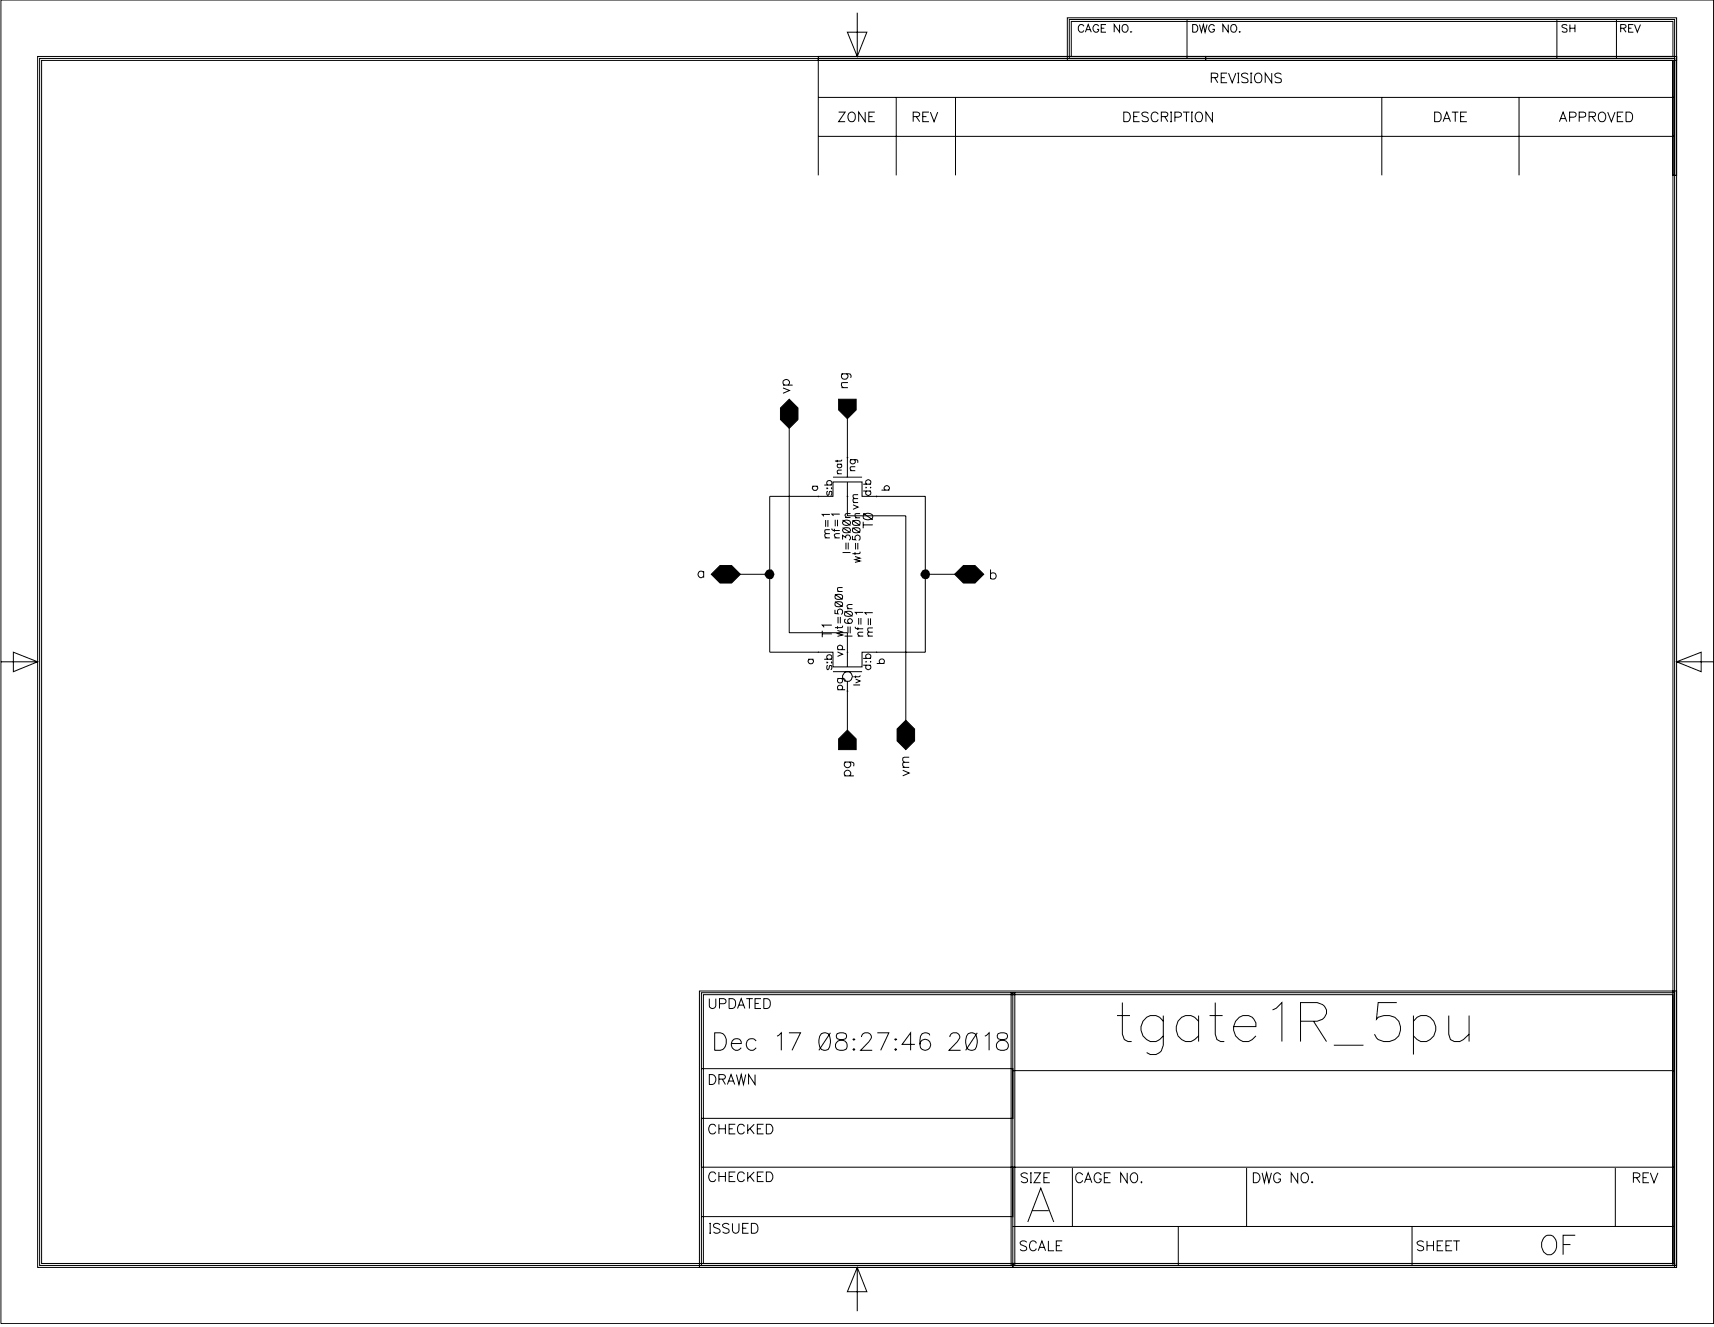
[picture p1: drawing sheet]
<svg xmlns="http://www.w3.org/2000/svg" width="514mm" height="398mm" viewBox="0 0 514 398" stroke-linecap="round" stroke-linejoin="round" font-family="sans-serif">
<g fill="none" stroke="#000" stroke-width=".3">
<path d="M11.3 16.9h491.5v362.6h-1.1v-361.4h-489.2v360.8h489.7v1.2h-490.9zM11.9 17.5h490.3v362h-490.3zM245.4 16.9h257.4v35.7h-1.1v-34.5h-256.3zM254.1 9.7h5.9l-2.9 7.2zM257.1 3.8v13.1M320.1 5.3h182.7v12.8h-141.2v-1.2h140.1v-10.5h-180.4v10.5h40.3v1.2h-41.5zM320.7 5.8h181.5v11.7h-181.5zM325.1 7.9a.88 .88 0 0 0-1-.5 .88 .88 0 0 0-.7 .8v.6a.88 .88 0 0 0 .7 .9 .88 .88 0 0 0 1-.6M325.5 9.7l.8-2.3 1 2.3M325.8 8.9h1.1M329.5 7.9l-.4-.4a1.1 1.1 0 0 0-1.4 1 1.1 1.1 0 0 0 1.4 1.1l.4-.8h-.5M330.2 8.5h1"/>
<path d="M331.7 7.4h-1.5v2.3h1.5M335.7 7.4v2.3l-1.6-2.3v2.3M336.9 7.5a1.1 1.1 0 0 1 1.4 1 1.1 1.1 0 0 1-1.4 1.1l-.4-.8 .1-.9zM339 9.6h.3zM356 5.8v11.7M357.7 7.4h.7a1.22 1.22 0 0 1 .8 1.1 1.22 1.22 0 0 1-.8 1.2h-.7zM359.7 7.4l.6 2.3 .6-2.3 .5 2.3 .6-2.3M364.2 7.9a.88 .88 0 0 0-1-.5 .88 .88 0 0 0-.7 .8v.6a.85 .85 0 0 0 .8 .9 .85 .85 0 0 0 .9-.9h-.6M368.3 7.4v2.3l-1.6-2.3v2.3M369.5 7.5a.79 .79 0 0 1 1.1 .2 1.11 1.11 0 0 1 .2 1.4 1.11 1.11 0 0 1-1.3 .5l-.4-.8 .1-.9zM371.6 9.6h.3zM466.9 5.8v11.7"/>
<path d="M469.9 7.7a.88 .88 0 0 0-1.5 .2l.1 .2 1.3 .5 .1 .7a.97 .97 0 0 1-1.5 0M470.8 8.5h1.5M470.8 7.4v2.3M472.3 7.4v2.3M484.7 5.8v11.7M486 8.5h1l.6-.5v-.2l-.2-.3-1.4-.1v2.3M486.8 8.5l.8 1.2M488.4 8.5h.8M489.8 7.4h-1.4v2.3h1.4M490.2 7.4l.8 2.3 .9-2.3M513.9 0v396.9h-513.6v-396.9M245.4 29.2h256.8"/>
<path d="M251.5 33.6h1.9l-1.9 2.9h1.9M254.5 34a1.2 1.2 0 0 1 1.6-.1 1.2 1.2 0 0 1 .4 1.5 1.1 1.1 0 0 1-1.1 1.1 1.1 1.1 0 0 1-1.1-1.1zM259.4 33.6v2.9l-1.9-2.9v2.9M260.5 35h1.1M262.3 33.6h-1.8v2.9h1.8M268.8 29.2v23.4M273.8 35h1.3a.68 .68 0 0 0 .6-.4 .68 .68 0 0 0-.1-.7l-.5-.3h-1.3v2.9M274.8 35l1 1.5M276.7 35h1.1M278.6 33.6h-1.9v2.9h1.9M279 33.6l1.1 2.9 1.1-2.9M286.5 29.2v23.4"/>
<path d="M337 33.6h1a1.55 1.55 0 0 1 1 1.5 1.55 1.55 0 0 1-1 1.4h-1zM340 35h1.1M341.7 33.6h-1.7v2.9h1.7M344.4 34a1.1 1.1 0 0 0-1.1-.4 1.1 1.1 0 0 0-.9 .7l.3 .4 1.4 .6 .3 .8a1.26 1.26 0 0 1-2 0M347.3 34.3a1.09 1.09 0 0 0-1.2-.7 1.09 1.09 0 0 0-.9 1.1v.7a1.09 1.09 0 0 0 .9 1.1 1.09 1.09 0 0 0 1.2-.7M348.3 35h1.2a.74 .74 0 0 0 .7-.9l-.7-.5h-1.2v2.9M349.3 35l.9 1.5M350.9 33.6h.6M350.9 36.5h.6M351.2 33.6v2.9M352.3 35.1h1.2l.6-.2 .2-.8-.8-.5h-1.2v2.9M354.8 33.6h1.9"/>
<path d="M355.8 33.6v2.9M357.2 33.6h.5M357.2 36.5h.5M357.4 33.6v2.9M358.7 34a1.2 1.2 0 0 1 1.5-.1 1.2 1.2 0 0 1 .4 1.5 1.1 1.1 0 0 1-1.1 1.1 1.1 1.1 0 0 1-1.1-1.1zM363.2 23.3l1.7-.1 .3-.4-.1-.6-.6-.3h-1.3v2.9M363.6 33.6v2.9l-2-2.9v2.9M364.3 23.3l.9 1.5M366.2 23.3h1.1M368 21.9h-1.8v2.9h1.8M368.4 21.9l1.1 2.9 1.1-2.9M371 21.9h.6"/>
<path d="M371 24.8h.6M371.4 21.9v2.9M374.3 22.4a1.1 1.1 0 0 0-1.1-.5 1.1 1.1 0 0 0-.9 .7l.3 .4 1.1 .5a.73 .73 0 0 1 .5 .5 .73 .73 0 0 1-.2 .7 1.65 1.65 0 0 1-1.7-.2M374.9 21.9h.6M374.9 24.8h.6M375.2 21.9v2.9M376.5 22.4a1.2 1.2 0 0 1 1.5-.2 1.2 1.2 0 0 1 .4 1.5 1.1 1.1 0 0 1-1.1 1.1 1.1 1.1 0 0 1-1.1-1.1zM381.4 21.9v2.9l-2-2.9v2.9M384.2 22.4a1.1 1.1 0 0 0-1-.5 1.1 1.1 0 0 0-.9 .7l.3 .4 1.4 .6a.7 .7 0 0 1 0 1.1 1.65 1.65 0 0 1-1.7-.2M414.4 29.2v23.4M430.2 33.6h1a1.55 1.55 0 0 1 1 1.5 1.55 1.55 0 0 1-1 1.4h-1zM432.8 36.5l1.1-2.9 1.1 2.9"/>
<path d="M433.2 35.6h1.3M435.4 33.6h1.9M436.4 33.6v2.9M438 35h1.1M439.9 33.6h-1.9v2.9h1.9M455.5 29.2v23.4M467.6 36.5l1.1-2.9 1.1 2.9M468.1 35.6h1.3M470.7 35.1h1.3a.77 .77 0 0 0 .6-.5 .77 .77 0 0 0-.2-.8l-1.7-.2v2.9M473.6 35.1h1.2l.6-.2v-1l-.6-.3h-1.2v2.9M476.5 35h1.3a.74 .74 0 0 0 .7-.9l-.7-.5h-1.3v2.9M477.5 35l1 1.5"/>
<path d="M479.6 34a1.2 1.2 0 0 1 1.5-.1 1.2 1.2 0 0 1 .4 1.5 1.1 1.1 0 0 1-1.1 1.1 1.1 1.1 0 0 1-1.1-1.1zM482.1 33.6l1.1 2.9 1.1-2.9M485 35h1.1M486.8 33.6h-1.8v2.9h1.8M487.6 33.6h1a1.55 1.55 0 0 1 1 1.5 1.55 1.55 0 0 1-1 1.4h-1zM245.4 40.9h256.8M245.4 52.6v-35.1h256.8v35.1M234.8 116.3l2 .8-2 .8M234.8 115.5h2.9M235.2 115.5a.94 .94 0 0 1-.1-1.4 .94 .94 0 0 1 1.4 0 .94 .94 0 0 1-.2 1.4M251.5 119.7h5.2v3.2l-2.6 2.7-2.6-2.7zM252.3 112.1h2.2a.72 .72 0 0 1 .7 .4 .72 .72 0 0 1-.2 .8"/>
<path d="M252.3 116.2h2M252.8 112.1a.91 .91 0 0 0-.2 1.3 .91 .91 0 0 0 1.4 0 .91 .91 0 0 0-.1-1.3M254.3 114.7l-1.9 .1a1.1 1.1 0 0 0 .4 1.4M234 122.3l2.7-2.6 2.6 2.6v3.5l-2.6 2.6-2.7-2.6zM236.7 125.6v64.1h17.4v10.3M251.1 139.2h1.3M251.1 137.9v.7M251.3 139.2a.62 .62 0 0 0-.1 .9 .62 .62 0 0 0 1 0 .62 .62 0 0 0-.1-.9M252.4 137.8l-.1 .4-.3 .1h-1.6M254.1 125.6v17.5M255 137.8l2.1 .1 .1 .9M255.3 137.8a.71 .71 0 0 0-.1 1.1 .71 .71 0 0 0 1 0 .71 .71 0 0 0-.1-1.1"/>
<path d="M256.5 140h-1.5v.6l.4 .5M230.8 148.8h19v-4.3h8.7v4.3h19v46.8h-19v4.4h-8.7v-4.4h-19zM243.6 145.8h1.6M244 145.8a.73 .73 0 0 0-.1 1 .73 .73 0 0 0 1 0 .73 .73 0 0 0 0-1M247.2 145.5h2.3M247.6 156v2M248 146.3l.2 .2-.2 .1zM248.3 147.3a.73 .73 0 0 0 0 1.3l.3-.3 .2-.9 .3-.1a.73 .73 0 0 1 0 1.3M248.3 145.5a.75 .75 0 0 1-.2-1.2 .75 .75 0 0 1 1.2 0 .75 .75 0 0 1-.2 1.2M248.3 156v2M248.9 158.8l-1.5 .1a.78 .78 0 0 0 .4 1.1M248.9 154.3h-2.3l.4 .6"/>
<path d="M249.4 146.3v.3zM249.5 158.5v.2l.5 .4h1.8M249.8 143.1h8.7M250.2 158.6v.8M250.5 155.9v1.9M251.1 142.1h1.3M251.1 155.9v1.9M251.8 154.2h-2.3l.5 .5M252.4 141h-1a.54 .54 0 0 0-.3 .8l.3 .3M252.7 158.2l2.3 1.6M252.7 156l2.3 1.6M252.8 158.6l.3-.3h1.5a.75 .75 0 0 1 .4 .7 .75 .75 0 0 1-.4 .7h-1.5a.7 .7 0 0 1-.3-1.1z"/>
<path d="M252.8 156.3a1.34 1.34 0 0 1 2.2 .6 1.28 1.28 0 0 1-1.2 .7 1.28 1.28 0 0 1-1.1-1zM253.4 155.2h1.6M254.1 144.5v10.2h17.5v64.2M255 141.1h1.5M255 154l-1.4 .1-.2 .6 .5 .5M255.6 158.2l2.3 1.6M255.6 156l2.3 1.6M255.7 158.6l.9-.4 .9 .1a.75 .75 0 0 1 .4 .7 .75 .75 0 0 1-.4 .7l-.6 .1a.93 .93 0 0 1-1.3-.9zM255.7 156.4l.9-.4 .9 .1a.75 .75 0 0 1 .4 .7 .75 .75 0 0 1-.4 .7l-.6 .1a.93 .93 0 0 1-1.3-.9zM255.8 151.4l1.5 .7-1.5 .6M255.8 150.7h1.5M256.4 155.3h1.5"/>
<path d="M257.3 149.5l-1.4 .1a.78 .78 0 0 0 .3 1.1M257.3 148.3l-1.4 .1a.81 .81 0 0 0 .3 1.1M257.9 154l-1.4 .1a.89 .89 0 0 0 .3 1.2M258.9 147.2h2.2M258.9 145.2h2.2M258.9 157.4h2.8M258.9 156.5v1.9M258.9 153.9l2.8 2M258.9 154.3a1.87 1.87 0 0 1 2.8 .5v.2a1.87 1.87 0 0 1-2.8 .4zM259.7 146.1v.2zM260 147.2a.75 .75 0 0 0-.2 1.1 .75 .75 0 0 0 1.1 0 .75 .75 0 0 0-.1-1.1M260 145.2a.75 .75 0 0 1-.2-1.1 .75 .75 0 0 1 1.1 0 .75 .75 0 0 1-.1 1.1"/>
<path d="M261.1 146.1v.2zM264.4 147h2.3M265.5 147a.76 .76 0 0 1-.1-1.1 .76 .76 0 0 1 1.1 0 .76 .76 0 0 1-.1 1.1M211 171.7a.94 .94 0 0 0-1.4-.1 .94 .94 0 0 0 0 1.4 .94 .94 0 0 0 1.4-.2M211 171.3v1.9M213.3 172.2l2.6-2.6h3.5l2.6 2.6-2.6 2.6h-3.5zM219.1 172.2h11.7M247.3 161.3h1.6M248.9 160l-1.5 .2a.81 .81 0 0 0 .4 1.1M250.2 161.3h1.6M250.4 178.2l2.3 1.5M250.5 178.6l.8-.4 1 .1a.75 .75 0 0 1 .4 .7 .75 .75 0 0 1-.4 .7h-.6a.93 .93 0 0 1-1.3-.8z"/>
<path d="M251.1 177.4h1.6M251.8 160h-1.1l-.5 .4v.3l.5 .6M252.7 176.2l-1.5 .1a.78 .78 0 0 0 .4 1.1M252.7 161.8v-1.3l.9 .7a.78 .78 0 0 1 1.2-.7 .78 .78 0 0 1 0 1.4l-.2 .1M252.7 165.7h2.3M253.7 162.7v2.1M254.4 162.7v2.1M255.6 160.7v1.1l1 .1a.84 .84 0 0 1 0-1.3 .84 .84 0 0 1 1.3 .2 .84 .84 0 0 1-.4 1.3M256.4 166.9l1.5 .5-1.5 .4 1.5 .4-1.5 .5M256.4 165.6v.8M256.6 162.8v2M257.2 162.8v2"/>
<path d="M257.9 165.4l-.1 .5-2.2 .1M277.5 172.2h11.7M288.9 169.6h3.5l2.6 2.6-2.6 2.6h-3.5l-2.6-2.6zM297 172.1a.96 .96 0 0 1 1.4-.1 .96 .96 0 0 1 0 1.4 .96 .96 0 0 1-1.4-.1M297 170.8v2.9M.3 198.5h11M4 195.6l7.3 2.9-7.3 2.9zM242.3 197.7h1.7M242.7 197.7l-.4 .8 .4 .5 .3 .1 .6-.1 .4-.5-.4-.8M246.6 190.1h2.9M246.6 189.1v2M247.2 197.7h2.3"/>
<path d="M248 198.5l.2 .2-.2 .1zM248.3 199.6a.73 .73 0 0 0 0 1.2l.3-.3 .2-.9h.3a.73 .73 0 0 1 0 1.2M248.3 197.7a.75 .75 0 0 1-.2-1.1 .75 .75 0 0 1 1.2 0 .75 .75 0 0 1-.2 1.1M249.4 198.5v.3zM249.5 187.5h-2.9l.5 .6M250.4 182.9v1.1l.9 .1a.84 .84 0 0 1 .1-1.3 .84 .84 0 0 1 1.2 .2 .84 .84 0 0 1-.3 1.2M250.4 180.4l2.3 1.5M250.5 180.8l.8-.4 1 .1a.75 .75 0 0 1 .4 .7 .75 .75 0 0 1-.4 .7h-.6a.93 .93 0 0 1-1.3-.8zM251.1 189.1l1.6 .5-1.6 .4 1.6 .4-1.6 .4M251.1 195.5l1.6 .7-1.6 .6M251.1 187.8v.8M251.1 194.8h2.3"/>
<path d="M251.3 185v1.9M251.5 194.8a.75 .75 0 0 1-.1-1.1 .75 .75 0 0 1 1.1 0 .75 .75 0 0 1-.2 1.1M252 185v1.9M252.7 187.6l-.1 .5-2.2 .1M253.3 190.8h2.3M253.3 183.3l2.3 1.5M253.4 183.6l.9-.3a1.02 1.02 0 0 1 1.3 .9 1.74 1.74 0 0 1-2.2 .4zM253.6 185.7l-.2 .1a.78 .78 0 0 0 .3 1.1 1.59 1.59 0 0 0 1.9-.5l-.1-.6-.5-.3-.7 .3v.8l.5 .3M254 182.5h1.6M254.3 187.9v2M255 187.9v2M255.6 181.3h-1.1l-.5 .3v.3l.5 .6"/>
<path d="M256.5 188l.1 .4 .3 .2h2M257.2 190.8h1.7M257.2 188.1v.8M257.5 185.3v2M258.2 185.3v2M258.9 189.6l-1.5 .1-.2 .5 .5 .6M258.9 183.6h-2.4l.4 .6M258.9 199.5h2.2M258.9 197.4h2.2M259.6 198.5h.2zM260 199.5a.75 .75 0 0 0-.2 1.1 .75 .75 0 0 0 1.1 0 .75 .75 0 0 0-.1-1.1M260 197.4a.75 .75 0 0 1-.2-1.1 .75 .75 0 0 1 1.1 0 .75 .75 0 0 1-.1 1.1"/>
<path d="M260.2 190.8h1.5M260.4 185.4v2.1M261.1 198.4v.1zM261.1 185.4v2.1M261.7 189.6l-1.4 .1-.1 .5 .4 .6M261.7 188.3l-1.4 .1a.89 .89 0 0 0 .3 1.2M261.7 183.7h-2.3l.5 .6M262.9 199h2.3M264 199a.75 .75 0 0 1-.1-1.1 .75 .75 0 0 1 1.1 0 .75 .75 0 0 1-.1 1.1M502.8 198.5l7.3-2.9v5.8zM502.8 198.5h11.1M249.8 201.4h8.7"/>
<path d="M251.1 203.5h1.8l.5 .2v.8M251.1 206.8h2.3M251.5 206.8a.75 .75 0 0 1-.1-1.1 .75 .75 0 0 1 1.1 0 .75 .75 0 0 1-.2 1.1M251.5 203.5a.75 .75 0 0 0-.1 1.1 .75 .75 0 0 0 1.1 0 .75 .75 0 0 0-.2-1.1M254.1 204.3v14.6M255.9 205.4h2M256.6 203.6l1.3 .6-1.3 .6M256.6 202.6v.7M257.9 202.5l-.3 .4h-1.7M271.6 216l2.7 2.6v3.6l-2.7 2.6-2.6-2.6v-3.6zM251.5 221.6l2.6-2.7 2.6 2.7v3.2h-5.2zM253.2 228.5l2.6 .2 .3 .3-.1 .8"/>
<path d="M253.2 232.7h2.9M253.6 232.7a.94 .94 0 0 1-.1-1.4 .94 .94 0 0 1 1.4 0 .94 .94 0 0 1-.2 1.4M253.6 228.5a.94 .94 0 0 0-.1 1.4 .94 .94 0 0 0 1.4 0 .94 .94 0 0 0-.2-1.4M270.7 231l2 .8-2 .9M270.7 230.1h2M272.7 228.6l-1.9 .2a1.02 1.02 0 0 0 .4 1.3M272.7 227.1l-1.9 .1a1.02 1.02 0 0 0 .4 1.4M209.7 297.2h293.1v82.9h-199.1v-1.2h198v-80.6h-290.8v80.6h92.8v1.2h-94zM210.3 297.7h291.9v81.8h-291.9zM212.7 299.5v2.1a.98 .98 0 0 0 1 .9 .98 .98 0 0 0 1-.9v-2.1M218.6 299.5h1.1a1.61 1.61 0 0 1 .9 1.4 1.61 1.61 0 0 1-.9 1.5h-1.1zM223.8 299.5h1.9"/>
<path d="M224.7 299.5v2.9M228.2 299.5h-1.8v2.9h1.8M229.1 299.5h1a1.61 1.61 0 0 1 .9 1.4 1.61 1.61 0 0 1-.9 1.5h-1zM303.2 297.7h1.1v81.8h-1.1zM303.7 297.7v81.8M214.3 309.7h1.7a2.78 2.78 0 0 1 1.9 2.6 2.78 2.78 0 0 1-1.9 2.7h-1.7zM215.8 301h1.2a.76 .76 0 0 0 .7-.5 .76 .76 0 0 0-.2-.8l-.5-.2h-1.2v2.9M219.3 312.9h3a1.53 1.53 0 0 0-1.8-1.5 1.53 1.53 0 0 0-1.2 2 1.59 1.59 0 0 0 1.2 1.5 1.59 1.59 0 0 0 1.8-.7M221.2 302.4l1.1-2.9 1.1 2.9M221.6 301.4h1.4M226.4 300.9h1.1M226.8 312.2a1.68 1.68 0 0 0-2.3-.3 1.68 1.68 0 0 0-.5 2.2 1.68 1.68 0 0 0 2.3 .6l.5-.5"/>
<path d="M233 310.7l1.3-1v5.3M236.6 309.7h3.5l-2.6 5.3M246.3 310a1.63 1.63 0 0 1 2.5 .7 4.6 4.6 0 0 1-.4 4 1.73 1.73 0 0 1-2.6-.8 4.2 4.2 0 0 1 .5-3.9zM249 309.7l-3.4 5.3M251.1 310a1 1 0 0 0 .5 1.7l1 .2a1.54 1.54 0 0 1 1.4 1.4 1.54 1.54 0 0 1-1.2 1.7h-1a1.53 1.53 0 0 1-1.3-1.7 1.53 1.53 0 0 1 1.6-1.4l1-.2a1 1 0 0 0 .5-1.7l-.8-.3zM255.8 311.7l.3-.2 .2 .2-.2 .2zM255.8 314.7l.3-.2 .2 .2-.2 .3zM258.3 311a1.32 1.32 0 0 1 1.1-1.3h.9a1.26 1.26 0 0 1 .8 2l-3 3.3h3.5M263.1 309.7h3.5l-2.5 5.3M268.3 311.7l.3-.2 .2 .2-.2 .2zM268.6 314.5l.2 .2-.2 .3-.3-.3zM274.3 313.2h-3.8l2.6-3.5v5.3"/>
<path d="M278.8 310.5a1.57 1.57 0 0 0-2.3-.5 5.4 5.4 0 0 0-.5 4.2 1.66 1.66 0 0 0 2.5 .4 1.66 1.66 0 0 0 0-2.5 1.66 1.66 0 0 0-2.5 .3l-.1 .8M284.8 311a1.32 1.32 0 0 1 1.1-1.3h1a1.29 1.29 0 0 1 .7 2l-3 3.3h3.5M290.4 310a1.63 1.63 0 0 1 2.4 .7 4.6 4.6 0 0 1-.4 4 1.73 1.73 0 0 1-2.6-.8 4.2 4.2 0 0 1 .6-3.9zM293.1 309.7l-3.5 5.3M295.3 310.7l1.3-1v5.3M299.3 310a1 1 0 0 0 .5 1.7 2.45 2.45 0 0 1 2.6 1.5 1.38 1.38 0 0 1-1.3 1.8h-1a1.53 1.53 0 0 1-1.4-1.7 1.53 1.53 0 0 1 1.6-1.4l1.1-.2a1 1 0 0 0 .5-1.7l-.8-.3zM335 304.5h3.9M336.6 300.7v9.4l.6 1.6 1.1 .6h1.1M348.9 304.5v8.9a3.1 3.1 0 0 1-1.9 2.7 3.1 3.1 0 0 1-3.1-.5M348.9 306.2a3.7 3.7 0 0 0-4.5-1.5 3.7 3.7 0 0 0-2.2 4.2 3.6 3.6 0 0 0 2.7 3.4 3.6 3.6 0 0 0 4-1.7M359.4 306.2a3.7 3.7 0 0 0-4.5-1.5 3.7 3.7 0 0 0-2.2 4.2 3.6 3.6 0 0 0 2.8 3.4 3.6 3.6 0 0 0 3.9-1.7M359.4 304.5v7.8"/>
<path d="M362.7 304.5h3.9M364.4 300.7v9.4l.5 1.6 1.1 .6h1.1M369.9 307.8h6.7a3.1 3.1 0 0 0-1.5-3 3.1 3.1 0 0 0-3.5 .3 4 4 0 0 0-1.4 4.7 4 4 0 0 0 4.2 2.5l1.1-.6 1.1-1.1M381.6 302.9l1.1-.6 1.7-1.6v11.6M390 306.2h5a3 3 0 0 0 2.8-3.3l-.6-1.1-.6-.6-1.6-.5h-5v11.6M393.9 306.2l3.9 6.1M400 313.4h8.9M418.9 300.7h-5.6l-.5 4.9 .5-.5a4.9 4.9 0 0 1 6.2 1.1 4.2 4.2 0 0 1-1.2 5.5 4.2 4.2 0 0 1-5.5-.5l-.6-1.1M423.9 306.2a3.7 3.7 0 0 1 4.5-1.5 3.7 3.7 0 0 1 2.2 4.2 3.6 3.6 0 0 1-2.7 3.4 3.6 3.6 0 0 1-4-1.7M423.9 304.5v11.7M434.5 304.5v5.6l.5 1.6 1.1 .6h1.7l1.1-.6 1.6-1.6M440.5 304.5v7.8"/>
<path d="M210.3 320.5h93.4v14.9h-93.4v14.6h93.4v14.8h-93.4M212.7 322.2h.9a1.56 1.56 0 0 1 1.1 1.5 1.56 1.56 0 0 1-1.1 1.5h-.9zM214.7 337.8a1.09 1.09 0 0 0-1.3-.7 1.09 1.09 0 0 0-.9 1.1v.7a1.09 1.09 0 0 0 .9 1.1 1.09 1.09 0 0 0 1.3-.7M215.6 323.6l1.7-.1 .2-.7-.2-.4-.4-.2h-1.3v3M215.6 337.1v2.9M215.6 338.5h1.9M216.6 323.6l.9 1.6M217.5 337.1v2.9M218.1 325.2l1.1-3 1.1 3M218.6 324.2h1.3M218.6 338.5h1.1M220.5 337.1h-1.9v2.9h1.9"/>
<path d="M220.8 322.2l.8 3 .7-3 .7 3 .6-3M223.2 337.8a1.05 1.05 0 0 0-1.2-.7 1.05 1.05 0 0 0-.8 1.1 1.28 1.28 0 0 0 .2 1.4 1.28 1.28 0 0 0 1.4 .3l.4-.6M224.2 337.1v2.9M224.9 338.4l1.3 1.6M226.2 337.1l-2 2M226.4 322.2v3l-1.9-3v3M227.1 338.5h1.1M229 337.1h-1.9v2.9h1.9M229.8 337.1h.9a1.51 1.51 0 0 1 1.1 1.5 1.51 1.51 0 0 1-1.1 1.4h-.9zM303.7 321.1h198.5M214.7 352.1a1.09 1.09 0 0 0-1.3-.7 1.09 1.09 0 0 0-.9 1.2v.6a1.09 1.09 0 0 0 .9 1.1 1.09 1.09 0 0 0 1.3-.6M215.6 351.5v2.8"/>
<path d="M215.6 352.8h1.9M217.5 351.5v2.8M218.6 352.8h1.1M220.5 351.5h-1.9v2.8h1.9M223.2 352.1a1.05 1.05 0 0 0-1.2-.6 1.05 1.05 0 0 0-.8 1.1 1.28 1.28 0 0 0 .2 1.3 1.28 1.28 0 0 0 1.4 .3l.4-.5M224.2 351.5v2.8M224.9 352.7l1.3 1.6M226.2 351.5l-2 1.9M227.1 352.8h1.1M229 351.5h-1.9v2.8h1.9M229.8 351.5h.9a1.51 1.51 0 0 1 1.1 1.4 1.51 1.51 0 0 1-1.1 1.4h-.9zM303.7 350h198.5"/>
<path d="M308.1 352.1a1.12 1.12 0 0 0-1.9 .3 2.12 2.12 0 0 0 1.7 1 .7 .7 0 0 1 0 1.1 1.35 1.35 0 0 1-1.7-.3M308.9 351.7h.5M308.9 354.7h.5M309.1 351.7v3M310.1 351.7h1.9l-1.9 3h1.9M313 353.1h1.1M314.8 351.7h-1.8v3h1.8M321.6 350.3v17.5M324.6 352.4a1.05 1.05 0 0 0-1.5-.5 1.8 1.8 0 0 0 .3 2.8 1.08 1.08 0 0 0 1.2-.8M325.2 354.7l1.1-3 1.1 3M325.7 353.7h1.3M330.2 352.4a1.09 1.09 0 0 0-1.2-.7 1.09 1.09 0 0 0-.9 1.1v.8a1.06 1.06 0 0 0 1.1 1.1 1.06 1.06 0 0 0 1-1.1h-.6"/>
<path d="M331.2 353.1h1.1M333 351.7h-1.8v3h1.8M338 351.7v3l-1.9-3v3M339.3 352.1l.5-.4a1.52 1.52 0 0 1 1.5 1.1 1.52 1.52 0 0 1-.7 1.7 1.39 1.39 0 0 1-1.6-.6 1.39 1.39 0 0 1 .3-1.8zM342.2 354.5l.1-.2 .1 .2-.1 .2zM373.8 350.3v17.5M375.9 351.7h.9a1.56 1.56 0 0 1 1.1 1.5 1.56 1.56 0 0 1-1.1 1.5h-.9zM378.5 351.7l.7 3 .6-3 .7 3 .8-3M384 352.4a1.05 1.05 0 0 0-1.2-.7 1.05 1.05 0 0 0-.8 1.1 1.34 1.34 0 0 0 1.3 1.9 .88 .88 0 0 0 .7-1.1h-.7M389.2 351.7v3l-2-3v3M390.4 352.1l.3-.2a1.15 1.15 0 0 1 1.7 .9v.8a1.1 1.1 0 0 1-1.1 1.1 1.1 1.1 0 0 1-1.1-1.1zM393.3 354.5l.2-.2 .1 .2-.1 .2z"/>
<path d="M484.4 350.3v17.5M489.8 353.1l1.6-.1 .4-.4-.2-.6-.6-.3h-1.2v3M490.8 353.1l1 1.6M492.7 353.1h1.1M494.5 351.7h-1.8v3h1.8M494.9 351.7l1.1 3 1.2-3M212.7 366.9h.5M212.7 369.8h.5M213 366.9v2.9M215.9 367.3a1.08 1.08 0 0 0-1.1-.5 1.08 1.08 0 0 0-.8 .8l.5 .5a1.65 1.65 0 0 1 1.4 .9 1.08 1.08 0 0 1-.8 .8 1.08 1.08 0 0 1-1.1-.4M218.6 367.3a1.09 1.09 0 0 0-1-.5 1.09 1.09 0 0 0-.9 .8 1.89 1.89 0 0 0 1.7 1 .7 .7 0 0 1 0 1.1 1.35 1.35 0 0 1-1.7-.3M219.7 366.9v2.1a.98 .98 0 0 0 .9 .8 .98 .98 0 0 0 1-.8v-2.1"/>
<path d="M222.7 368.3h1.1M224.5 366.9h-1.8v2.9h1.8M225.3 366.9h1a1.62 1.62 0 0 1 1 1.4 1.62 1.62 0 0 1-1 1.5h-1zM303.7 367.8h198.5M307.9 372.5a1.08 1.08 0 0 0-1.1-.4 1.08 1.08 0 0 0-.9 .8l.3 .4 1.1 .4a.68 .68 0 0 1 .5 .5 .68 .68 0 0 1-.2 .7 1.29 1.29 0 0 1-1.7-.3M308.2 366.4l3.9-10.1 3.9 10.1M309.7 363.1h4.8M310.8 372.9a1.04 1.04 0 0 0-1.3-.8 1.04 1.04 0 0 0-.8 1.2 1.2 1.2 0 0 0 .4 1.5 1.2 1.2 0 0 0 1.6-.2l.1-.2M311.3 375.1l1.1-3 1.1 3M311.8 374.1h1.3M314.4 372.1v3h1.7M316.8 373.5h1.1"/>
<path d="M318.5 372.1h-1.7v3h1.7M353.3 367.8v11.7M423.4 367.8v11.7M426.9 372.5a1.09 1.09 0 0 0-1.1-.4 1.09 1.09 0 0 0-.8 .8 1.89 1.89 0 0 0 1.7 .9 .7 .7 0 0 1 0 1.1 1.35 1.35 0 0 1-1.7-.3M427.9 373.5h2M427.9 372.1v3M429.9 372.1v3M431 373.5h1.1M432.8 372.1h-1.8v3h1.8M433.6 373.5h1.1M435.5 372.1h-1.9v3h1.9M435.8 372.1h2"/>
<path d="M436.8 372.1v3M463.5 370.7a2.2 2.2 0 0 1 3.3 1.9 2.74 2.74 0 0 1-2.8 3.7 3.4 3.4 0 0 1-.5-5.6zM468.7 373.2h2.2M472.4 370.4h-3.7v5.9M257.1 380.1l2.9 7.2h-5.9zM257.1 380.1v13.1"/>
<circle cx="254.2" cy="202.9" r="1.48"/>
</g>
<g fill="#000">
<path d="M251.5 119.7h5.2v3.2l-2.6 2.7-2.6-2.7zM234 122.3l2.7-2.6 2.6 2.6v3.5l-2.6 2.6-2.7-2.6zM254.1 136.9l.4 .3-.4 .3-.2-.3zM245.4 148.6l.2 .2-.2 .4-.3-.4zM253.9 148.8l.2-.2 .4 .2-.4 .4zM262.6 148.8l.3-.2 .3 .2-.3 .4zM213.3 172.2l2.6-2.6h3.5l2.6 2.6-2.6 2.6h-3.5zM286.3 172.2l2.6-2.6h3.5l2.6 2.6-2.6 2.6h-3.5zM245.4 195.3l.2 .3-.2 .2-.3-.2zM253.9 195.6l.2-.3 .4 .3-.4 .2zM262.6 195.6l.3-.3 .3 .3-.3 .2zM254.1 206.9l.4 .4-.4 .2-.2-.2z"/>
<path d="M271.6 216l2.7 2.6v3.6l-2.7 2.6-2.6-2.6v-3.6zM251.5 221.6l2.6-2.7 2.6 2.7v3.2h-5.2z"/>
<circle cx="230.8" cy="172.2" r="1.48"/>
<circle cx="277.5" cy="172.2" r="1.45"/>
</g>
</svg>
